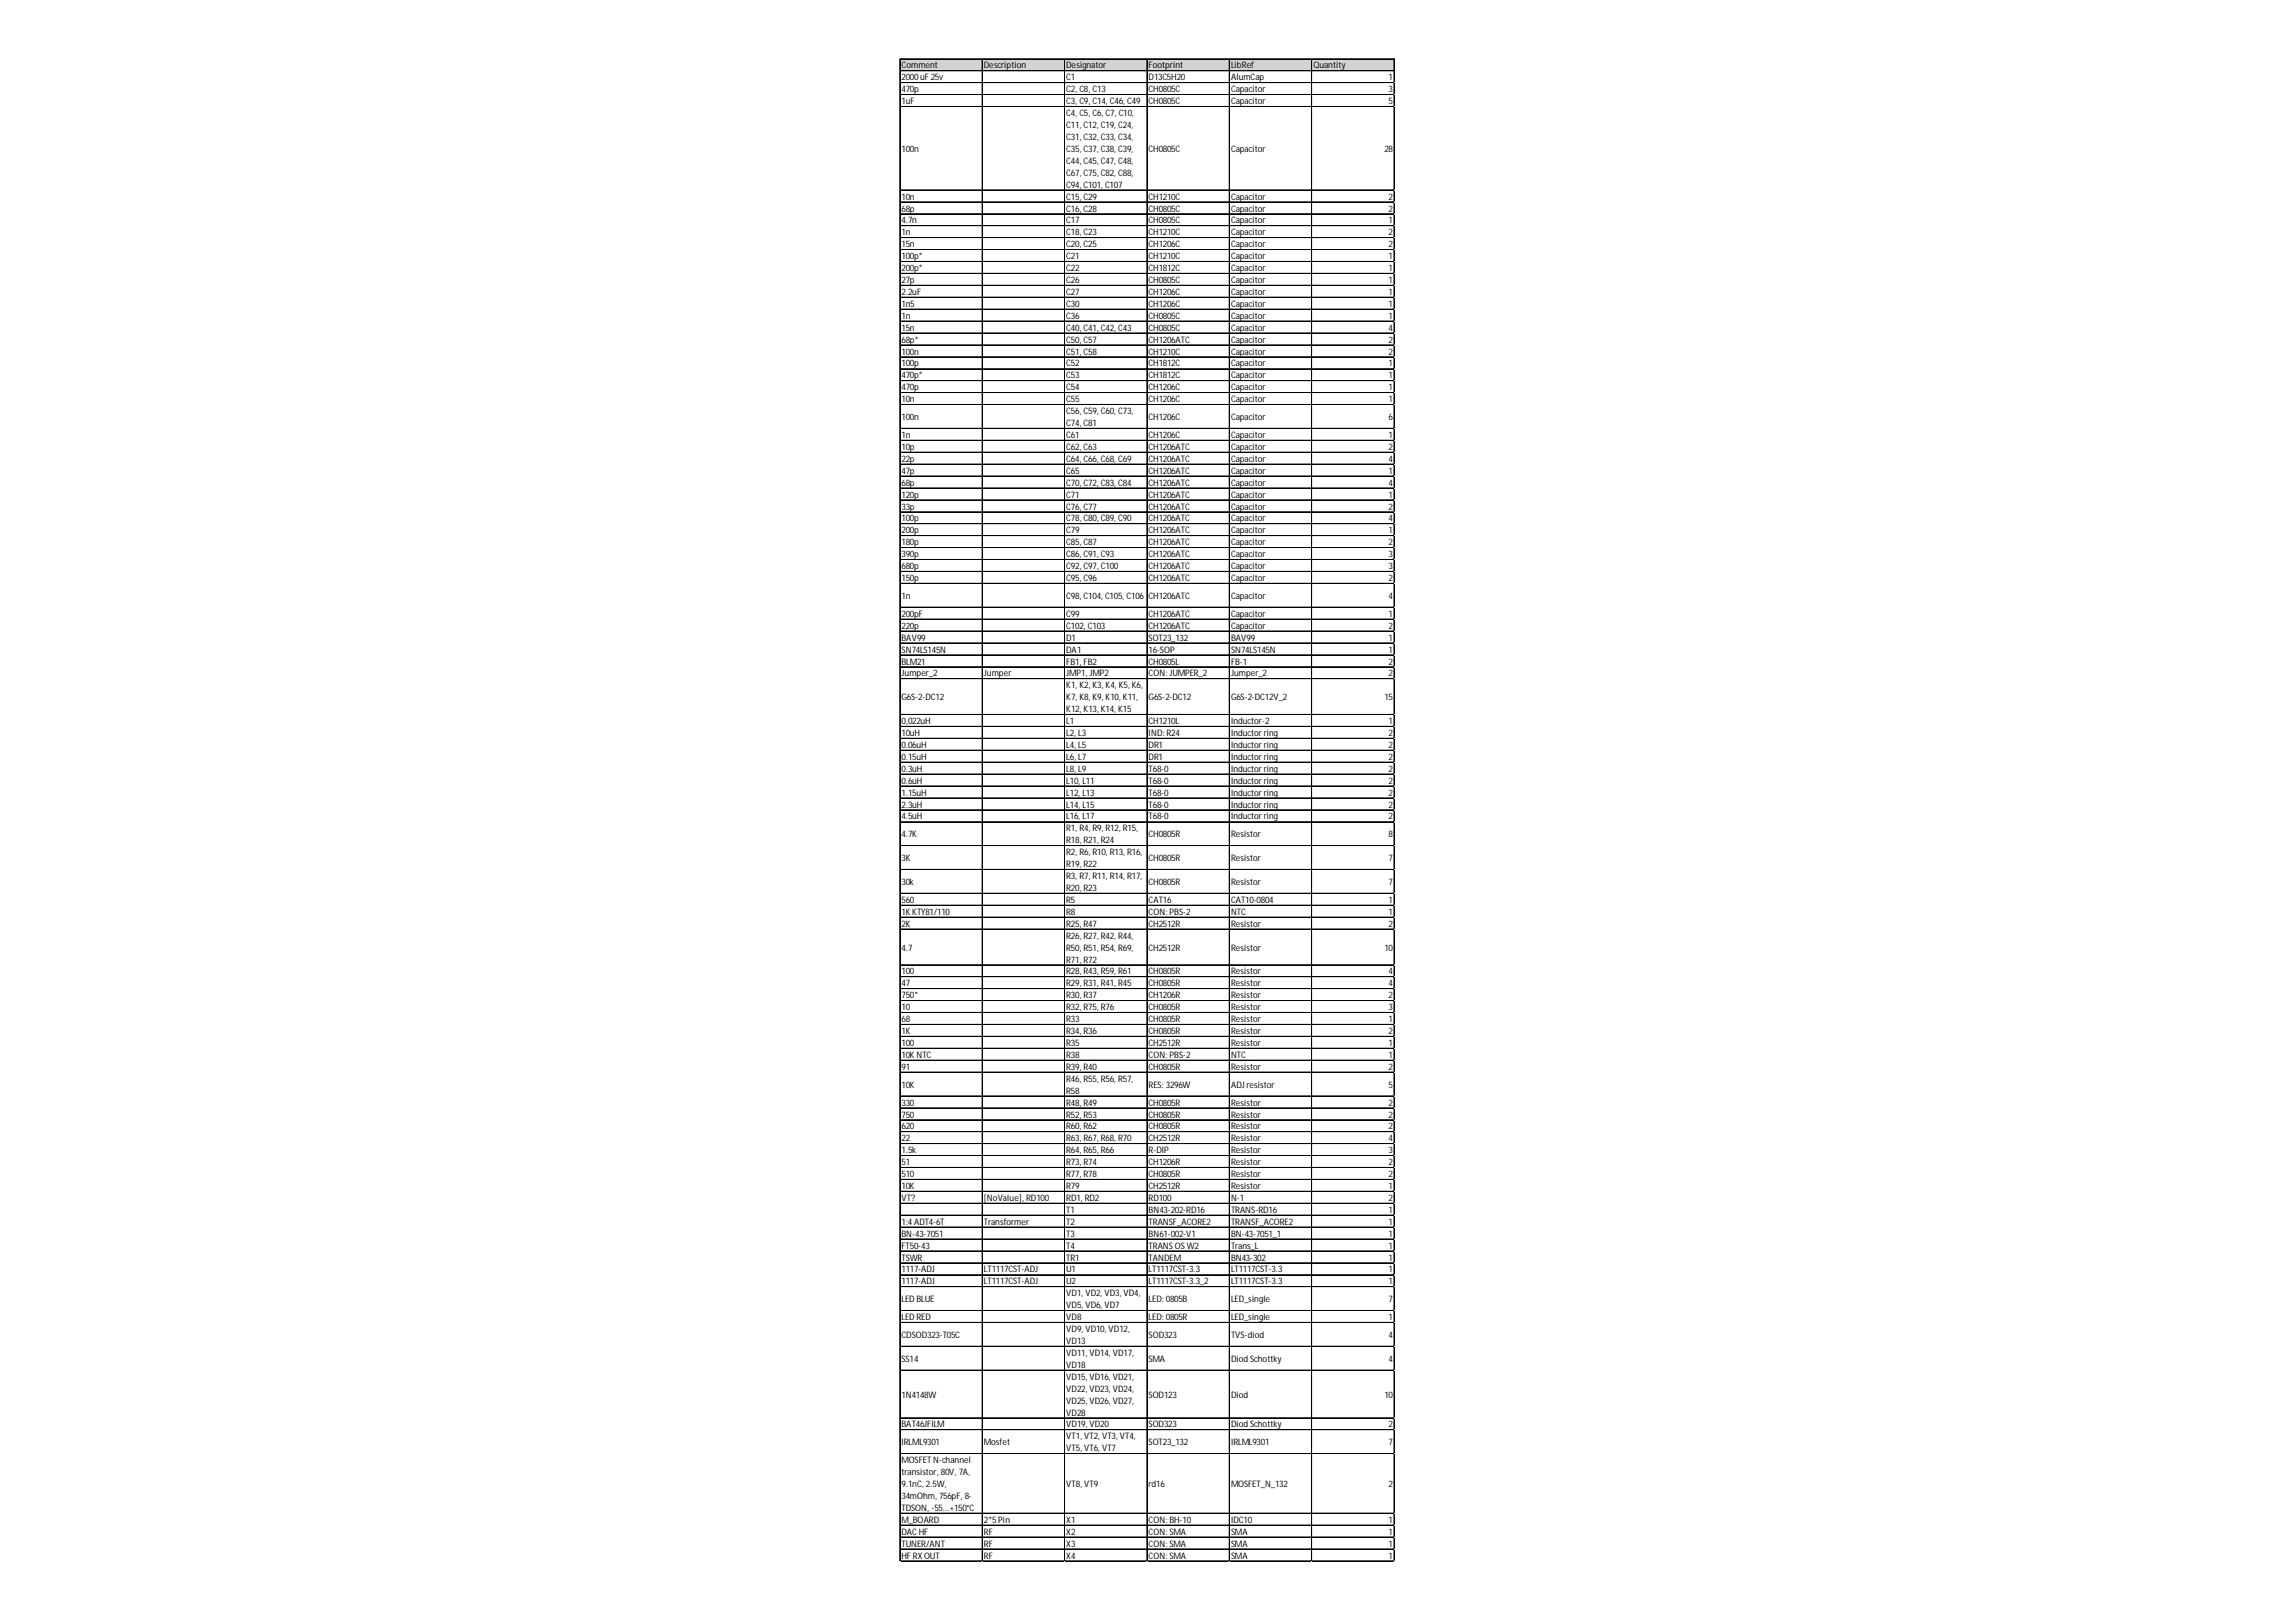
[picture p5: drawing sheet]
<svg xmlns="http://www.w3.org/2000/svg" width="297mm" height="210mm" viewBox="0 0 297 210" stroke-linecap="round" stroke-linejoin="round" font-family="sans-serif">
<defs><g id="words">
<g font-size="1.2">
<text x="116.6" y="8.9">Comment</text>
<text x="116.6" y="10.4">2000uF 25v</text>
<text x="116.6" y="11.9">470p</text>
<text x="127.3" y="8.9">Description</text>
<text x="137.9" y="8.9">Designator</text>
<text x="137.9" y="10.4">C1</text>
<text x="137.9" y="11.9">C2, C8, C13</text>
<text x="148.6" y="8.9">Footprint</text>
<text x="148.6" y="10.4">D13C5H20</text>
<text x="148.6" y="11.9">CH0805C</text>
<text x="159.3" y="8.9">LibRef</text>
<text x="159.3" y="10.4">AlumCap</text>
<text x="159.3" y="11.9">Capacitor</text>
<text x="169.9" y="8.9">Quantity</text>
<text x="179.6" y="10.4">1</text>
<text x="179.6" y="11.9">3</text>
<text x="116.6" y="13.5">1uF</text>
<text x="137.9" y="13.5">C3, C9, C14, C46, C49</text>
<text x="137.9" y="15">C4, C5, C6, C7, C10,</text>
<text x="137.9" y="16.6">C11, C12, C19, C24,</text>
<text x="148.6" y="13.5">CH0805C</text>
<text x="159.3" y="13.5">Capacitor</text>
<text x="179.6" y="13.5">5</text>
<text x="116.6" y="19.7">100n</text>
<text x="137.9" y="18.1">C31, C32, C33, C34,</text>
<text x="137.9" y="19.7">C35, C37, C38, C39,</text>
<text x="137.9" y="21.2">C44, C45, C47, C48,</text>
<text x="137.9" y="22.7">C67, C75, C82, C88,</text>
<text x="148.6" y="19.7">CH0805C</text>
<text x="159.3" y="19.7">Capacitor</text>
<text x="179.1" y="19.7">28</text>
<text x="116.6" y="25.8">10n</text>
<text x="116.6" y="27.4">68p</text>
<text x="116.6" y="28.9">4.7n</text>
<text x="137.9" y="24.3">C94, C101, C107</text>
<text x="137.9" y="25.8">C15, C29</text>
<text x="137.9" y="27.4">C16, C28</text>
<text x="137.9" y="28.9">C17</text>
<text x="148.6" y="25.8">CH1210C</text>
<text x="148.6" y="27.4">CH0805C</text>
<text x="148.6" y="28.9">CH0805C</text>
<text x="159.3" y="25.8">Capacitor</text>
<text x="159.3" y="27.4">Capacitor</text>
<text x="159.3" y="28.9">Capacitor</text>
<text x="179.6" y="25.8">2</text>
<text x="179.6" y="27.4">2</text>
<text x="179.6" y="28.9">1</text>
<text x="116.6" y="30.5">1n</text>
<text x="116.6" y="32">15n</text>
<text x="116.6" y="33.5">100p*</text>
<text x="116.6" y="35.1">200p*</text>
<text x="137.9" y="30.5">C18, C23</text>
<text x="137.9" y="32">C20, C25</text>
<text x="137.9" y="33.5">C21</text>
<text x="137.9" y="35.1">C22</text>
<text x="148.6" y="30.5">CH1210C</text>
<text x="148.6" y="32">CH1206C</text>
<text x="148.6" y="33.5">CH1210C</text>
<text x="148.6" y="35.1">CH1812C</text>
<text x="159.3" y="30.5">Capacitor</text>
<text x="159.3" y="32">Capacitor</text>
<text x="159.3" y="33.5">Capacitor</text>
<text x="159.3" y="35.1">Capacitor</text>
<text x="179.6" y="30.5">2</text>
<text x="179.6" y="32">2</text>
<text x="179.6" y="33.5">1</text>
<text x="179.6" y="35.1">1</text>
<text x="116.6" y="36.6">27p</text>
<text x="116.6" y="38.2">2.2uF</text>
<text x="116.6" y="39.7">1n5</text>
<text x="116.6" y="41.3">1n</text>
<text x="137.9" y="36.6">C26</text>
<text x="137.9" y="38.2">C27</text>
<text x="137.9" y="39.7">C30</text>
<text x="137.9" y="41.3">C36</text>
<text x="148.6" y="36.6">CH0805C</text>
<text x="148.6" y="38.2">CH1206C</text>
<text x="148.6" y="39.7">CH1206C</text>
<text x="148.6" y="41.3">CH0805C</text>
<text x="159.3" y="36.6">Capacitor</text>
<text x="159.3" y="38.2">Capacitor</text>
<text x="159.3" y="39.7">Capacitor</text>
<text x="159.3" y="41.3">Capacitor</text>
<text x="179.6" y="36.6">1</text>
<text x="179.6" y="38.2">1</text>
<text x="179.6" y="39.7">1</text>
<text x="179.6" y="41.3">1</text>
<text x="116.6" y="42.8">15n</text>
<text x="116.6" y="44.3">68p*</text>
<text x="116.6" y="45.9">100n</text>
<text x="116.6" y="47.4">100p</text>
<text x="137.9" y="42.8">C40, C41, C42, C43</text>
<text x="137.9" y="44.3">C50, C57</text>
<text x="137.9" y="45.9">C51, C58</text>
<text x="137.9" y="47.4">C52</text>
<text x="148.6" y="42.8">CH0805C</text>
<text x="148.6" y="44.3">CH1206ATC</text>
<text x="148.6" y="45.9">CH1210C</text>
<text x="148.6" y="47.4">CH1812C</text>
<text x="159.3" y="42.8">Capacitor</text>
<text x="159.3" y="44.3">Capacitor</text>
<text x="159.3" y="45.9">Capacitor</text>
<text x="159.3" y="47.4">Capacitor</text>
<text x="179.6" y="42.8">4</text>
<text x="179.6" y="44.3">2</text>
<text x="179.6" y="45.9">2</text>
<text x="179.6" y="47.4">1</text>
<text x="116.6" y="49">470p*</text>
<text x="116.6" y="50.5">470p</text>
<text x="116.6" y="52.1">10n</text>
<text x="137.9" y="49">C53</text>
<text x="137.9" y="50.5">C54</text>
<text x="137.9" y="52.1">C55</text>
<text x="137.9" y="53.6">C56, C59, C60, C73,</text>
<text x="148.6" y="49">CH1812C</text>
<text x="148.6" y="50.5">CH1206C</text>
<text x="148.6" y="52.1">CH1206C</text>
<text x="159.3" y="49">Capacitor</text>
<text x="159.3" y="50.5">Capacitor</text>
<text x="159.3" y="52.1">Capacitor</text>
<text x="179.6" y="49">1</text>
<text x="179.6" y="50.5">1</text>
<text x="179.6" y="52.1">1</text>
<text x="116.6" y="54.4">100n</text>
<text x="116.6" y="56.7">1n</text>
<text x="116.6" y="58.2">10p</text>
<text x="116.6" y="59.8">22p</text>
<text x="137.9" y="55.1">C74, C81</text>
<text x="137.9" y="56.7">C61</text>
<text x="137.9" y="58.2">C62, C63</text>
<text x="137.9" y="59.8">C64, C66, C68, C69</text>
<text x="148.6" y="54.4">CH1206C</text>
<text x="148.6" y="56.7">CH1206C</text>
<text x="148.6" y="58.2">CH1206ATC</text>
<text x="148.6" y="59.8">CH1206ATC</text>
<text x="159.3" y="54.4">Capacitor</text>
<text x="159.3" y="56.7">Capacitor</text>
<text x="159.3" y="58.2">Capacitor</text>
<text x="159.3" y="59.8">Capacitor</text>
<text x="179.6" y="54.4">6</text>
<text x="179.6" y="56.7">1</text>
<text x="179.6" y="58.2">2</text>
<text x="179.6" y="59.8">4</text>
<text x="116.6" y="61.3">47p</text>
<text x="116.6" y="62.9">68p</text>
<text x="116.6" y="64.4">120p</text>
<text x="116.6" y="65.9">33p</text>
<text x="137.9" y="61.3">C65</text>
<text x="137.9" y="62.9">C70, C72, C83, C84</text>
<text x="137.9" y="64.4">C71</text>
<text x="137.9" y="65.9">C76, C77</text>
<text x="148.6" y="61.3">CH1206ATC</text>
<text x="148.6" y="62.9">CH1206ATC</text>
<text x="148.6" y="64.4">CH1206ATC</text>
<text x="148.6" y="65.9">CH1206ATC</text>
<text x="159.3" y="61.3">Capacitor</text>
<text x="159.3" y="62.9">Capacitor</text>
<text x="159.3" y="64.4">Capacitor</text>
<text x="159.3" y="65.9">Capacitor</text>
<text x="179.6" y="61.3">1</text>
<text x="179.6" y="62.9">4</text>
<text x="179.6" y="64.4">1</text>
<text x="179.6" y="65.9">2</text>
<text x="116.6" y="67.5">100p</text>
<text x="116.6" y="69">200p</text>
<text x="116.6" y="70.6">180p</text>
<text x="137.9" y="67.5">C78, C80, C89, C90</text>
<text x="137.9" y="69">C79</text>
<text x="137.9" y="70.6">C85, C87</text>
<text x="148.6" y="67.5">CH1206ATC</text>
<text x="148.6" y="69">CH1206ATC</text>
<text x="148.6" y="70.6">CH1206ATC</text>
<text x="159.3" y="67.5">Capacitor</text>
<text x="159.3" y="69">Capacitor</text>
<text x="159.3" y="70.6">Capacitor</text>
<text x="179.6" y="67.5">4</text>
<text x="179.6" y="69">1</text>
<text x="179.6" y="70.6">2</text>
<text x="116.6" y="72.1">390p</text>
<text x="116.6" y="73.7">680p</text>
<text x="116.6" y="75.2">150p</text>
<text x="116.6" y="77.5">1n</text>
<text x="137.9" y="72.1">C86, C91, C93</text>
<text x="137.9" y="73.7">C92, C97, C100</text>
<text x="137.9" y="75.2">C95, C96</text>
<text x="137.9" y="77.5">C98, C104, C105, C106</text>
<text x="148.6" y="72.1">CH1206ATC</text>
<text x="148.6" y="73.7">CH1206ATC</text>
<text x="148.6" y="75.2">CH1206ATC</text>
<text x="148.6" y="77.5">CH1206ATC</text>
<text x="159.3" y="72.1">Capacitor</text>
<text x="159.3" y="73.7">Capacitor</text>
<text x="159.3" y="75.2">Capacitor</text>
<text x="159.3" y="77.5">Capacitor</text>
<text x="179.6" y="72.1">3</text>
<text x="179.6" y="73.7">3</text>
<text x="179.6" y="75.2">2</text>
<text x="179.6" y="77.5">4</text>
<text x="116.6" y="79.8">200pF</text>
<text x="116.6" y="81.4">220p</text>
<text x="116.6" y="82.9">BAV99</text>
<text x="137.9" y="79.8">C99</text>
<text x="137.9" y="81.4">C102, C103</text>
<text x="137.9" y="82.9">D1</text>
<text x="148.6" y="79.8">CH1206ATC</text>
<text x="148.6" y="81.4">CH1206ATC</text>
<text x="148.6" y="82.9">SOT23_132</text>
<text x="159.3" y="79.8">Capacitor</text>
<text x="159.3" y="81.4">Capacitor</text>
<text x="159.3" y="82.9">BAV99</text>
<text x="179.6" y="79.8">1</text>
<text x="179.6" y="81.4">2</text>
<text x="179.6" y="82.9">1</text>
<text x="116.6" y="84.5">SN74LS145N</text>
<text x="116.6" y="86">BLM21</text>
<text x="116.6" y="87.5">Jumper_2</text>
<text x="127.3" y="87.5">Jumper</text>
<text x="137.9" y="84.5">DA1</text>
<text x="137.9" y="86">FB1, FB2</text>
<text x="137.9" y="87.5">JMP1, JMP2</text>
<text x="137.9" y="89.1">K1, K2, K3, K4, K5, K6,</text>
<text x="148.6" y="84.5">16-SOP</text>
<text x="148.6" y="86">CH0805L</text>
<text x="148.6" y="87.5">CON: JUMPER_2</text>
<text x="159.3" y="84.5">SN74LS145N</text>
<text x="159.3" y="86">FB-1</text>
<text x="159.3" y="87.5">Jumper_2</text>
<text x="179.6" y="84.5">1</text>
<text x="179.6" y="86">2</text>
<text x="179.6" y="87.5">2</text>
<text x="116.6" y="90.6">G6S-2-DC12</text>
<text x="116.6" y="93.7">0,022uH</text>
<text x="116.6" y="95.3">10uH</text>
<text x="137.9" y="90.6">K7, K8, K9, K10, K11,</text>
<text x="137.9" y="92.2">K12, K13, K14, K15</text>
<text x="137.9" y="93.7">L1</text>
<text x="137.9" y="95.3">L2, L3</text>
<text x="148.6" y="90.6">G6S-2-DC12</text>
<text x="148.6" y="93.7">CH1210L</text>
<text x="148.6" y="95.3">IND: R24</text>
<text x="159.3" y="90.6">G6S-2-DC12V_2</text>
<text x="159.3" y="93.7">Inductor-2</text>
<text x="159.3" y="95.3">Inductor ring</text>
<text x="179.1" y="90.6">15</text>
<text x="179.6" y="93.7">1</text>
<text x="179.6" y="95.3">2</text>
<text x="116.6" y="96.8">0.06uH</text>
<text x="116.6" y="98.3">0.15uH</text>
<text x="116.6" y="99.9">0.3uH</text>
<text x="116.6" y="101.4">0.6uH</text>
<text x="137.9" y="96.8">L4, L5</text>
<text x="137.9" y="98.3">L6, L7</text>
<text x="137.9" y="99.9">L8, L9</text>
<text x="137.9" y="101.4">L10, L11</text>
<text x="148.6" y="96.8">DR1</text>
<text x="148.6" y="98.3">DR1</text>
<text x="148.6" y="99.9">T68-0</text>
<text x="148.6" y="101.4">T68-0</text>
<text x="159.3" y="96.8">Inductor ring</text>
<text x="159.3" y="98.3">Inductor ring</text>
<text x="159.3" y="99.9">Inductor ring</text>
<text x="159.3" y="101.4">Inductor ring</text>
<text x="179.6" y="96.8">2</text>
<text x="179.6" y="98.3">2</text>
<text x="179.6" y="99.9">2</text>
<text x="179.6" y="101.4">2</text>
<text x="116.6" y="103">1.15uH</text>
<text x="116.6" y="104.5">2.3uH</text>
<text x="116.6" y="106">4.5uH</text>
<text x="137.9" y="103">L12, L13</text>
<text x="137.9" y="104.5">L14, L15</text>
<text x="137.9" y="106">L16, L17</text>
<text x="137.9" y="107.6">R1, R4, R9, R12, R15,</text>
<text x="148.6" y="103">T68-0</text>
<text x="148.6" y="104.5">T68-0</text>
<text x="148.6" y="106">T68-0</text>
<text x="159.3" y="103">Inductor ring</text>
<text x="159.3" y="104.5">Inductor ring</text>
<text x="159.3" y="106">Inductor ring</text>
<text x="179.6" y="103">2</text>
<text x="179.6" y="104.5">2</text>
<text x="179.6" y="106">2</text>
<text x="116.6" y="108.4">4.7K</text>
<text x="116.6" y="111.4">3K</text>
<text x="137.9" y="109.1">R18, R21, R24</text>
<text x="137.9" y="110.7">R2, R6, R10, R13, R16,</text>
<text x="137.9" y="112.2">R19, R22</text>
<text x="137.9" y="113.8">R3, R7, R11, R14, R17,</text>
<text x="148.6" y="108.4">CH0805R</text>
<text x="148.6" y="111.4">CH0805R</text>
<text x="159.3" y="108.4">Resistor</text>
<text x="159.3" y="111.4">Resistor</text>
<text x="179.6" y="108.4">8</text>
<text x="179.6" y="111.4">7</text>
<text x="116.6" y="114.5">30k</text>
<text x="116.6" y="116.8">560</text>
<text x="116.6" y="118.4">1K KTY81/110</text>
<text x="116.6" y="119.9">2K</text>
<text x="137.9" y="115.3">R20, R23</text>
<text x="137.9" y="116.8">R5</text>
<text x="137.9" y="118.4">R8</text>
<text x="137.9" y="119.9">R25, R47</text>
<text x="148.6" y="114.5">CH0805R</text>
<text x="148.6" y="116.8">CAT16</text>
<text x="148.6" y="118.4">CON: PBS-2</text>
<text x="148.6" y="119.9">CH2512R</text>
<text x="159.3" y="114.5">Resistor</text>
<text x="159.3" y="116.8">CAT10-0804</text>
<text x="159.3" y="118.4">NTC</text>
<text x="159.3" y="119.9">Resistor</text>
<text x="179.6" y="114.5">7</text>
<text x="179.6" y="116.8">1</text>
<text x="179.6" y="118.4">1</text>
<text x="179.6" y="119.9">2</text>
<text x="116.6" y="123">4.7</text>
<text x="137.9" y="121.5">R26, R27, R42, R44,</text>
<text x="137.9" y="123">R50, R51, R54, R69,</text>
<text x="137.9" y="124.6">R71, R72</text>
<text x="148.6" y="123">CH2512R</text>
<text x="159.3" y="123">Resistor</text>
<text x="179.1" y="123">10</text>
<text x="116.6" y="126.1">100</text>
<text x="116.6" y="127.6">47</text>
<text x="116.6" y="129.2">750*</text>
<text x="116.6" y="130.7">10</text>
<text x="137.9" y="126.1">R28, R43, R59, R61</text>
<text x="137.9" y="127.6">R29, R31, R41, R45</text>
<text x="137.9" y="129.2">R30, R37</text>
<text x="137.9" y="130.7">R32, R75, R76</text>
<text x="148.6" y="126.1">CH0805R</text>
<text x="148.6" y="127.6">CH0805R</text>
<text x="148.6" y="129.2">CH1206R</text>
<text x="148.6" y="130.7">CH0805R</text>
<text x="159.3" y="126.1">Resistor</text>
<text x="159.3" y="127.6">Resistor</text>
<text x="159.3" y="129.2">Resistor</text>
<text x="159.3" y="130.7">Resistor</text>
<text x="179.6" y="126.1">4</text>
<text x="179.6" y="127.6">4</text>
<text x="179.6" y="129.2">2</text>
<text x="179.6" y="130.7">3</text>
<text x="116.6" y="132.3">68</text>
<text x="116.6" y="133.8">1K</text>
<text x="116.6" y="135.4">100</text>
<text x="116.6" y="136.9">10K NTC</text>
<text x="137.9" y="132.3">R33</text>
<text x="137.9" y="133.8">R34, R36</text>
<text x="137.9" y="135.4">R35</text>
<text x="137.9" y="136.9">R38</text>
<text x="148.6" y="132.3">CH0805R</text>
<text x="148.6" y="133.8">CH0805R</text>
<text x="148.6" y="135.4">CH2512R</text>
<text x="148.6" y="136.9">CON: PBS-2</text>
<text x="159.3" y="132.3">Resistor</text>
<text x="159.3" y="133.8">Resistor</text>
<text x="159.3" y="135.4">Resistor</text>
<text x="159.3" y="136.9">NTC</text>
<text x="179.6" y="132.3">1</text>
<text x="179.6" y="133.8">2</text>
<text x="179.6" y="135.4">1</text>
<text x="179.6" y="136.9">1</text>
<text x="116.6" y="138.4">91</text>
<text x="116.6" y="140.8">10K</text>
<text x="116.6" y="143.1">330</text>
<text x="137.9" y="138.4">R39, R40</text>
<text x="137.9" y="140">R46, R55, R56, R57,</text>
<text x="137.9" y="141.5">R58</text>
<text x="137.9" y="143.1">R48, R49</text>
<text x="148.6" y="138.4">CH0805R</text>
<text x="148.6" y="140.8">RES: 3296W</text>
<text x="148.6" y="143.1">CH0805R</text>
<text x="159.3" y="138.4">Resistor</text>
<text x="159.3" y="140.8">ADJ resistor</text>
<text x="159.3" y="143.1">Resistor</text>
<text x="179.6" y="138.4">2</text>
<text x="179.6" y="140.8">5</text>
<text x="179.6" y="143.1">2</text>
<text x="116.6" y="144.6">750</text>
<text x="116.6" y="146.2">620</text>
<text x="116.6" y="147.7">22</text>
<text x="116.6" y="149.2">1.5k</text>
<text x="137.9" y="144.6">R52, R53</text>
<text x="137.9" y="146.2">R60, R62</text>
<text x="137.9" y="147.7">R63, R67, R68, R70</text>
<text x="137.9" y="149.2">R64, R65, R66</text>
<text x="148.6" y="144.6">CH0805R</text>
<text x="148.6" y="146.2">CH0805R</text>
<text x="148.6" y="147.7">CH2512R</text>
<text x="148.6" y="149.2">R-DIP</text>
<text x="159.3" y="144.6">Resistor</text>
<text x="159.3" y="146.2">Resistor</text>
<text x="159.3" y="147.7">Resistor</text>
<text x="159.3" y="149.2">Resistor</text>
<text x="179.6" y="144.6">2</text>
<text x="179.6" y="146.2">2</text>
<text x="179.6" y="147.7">4</text>
<text x="179.6" y="149.2">3</text>
<text x="116.6" y="150.8">51</text>
<text x="116.6" y="152.3">510</text>
<text x="116.6" y="153.9">10K</text>
<text x="116.6" y="155.4">VT?</text>
<text x="127.3" y="155.4">[NoValue], RD100</text>
<text x="137.9" y="150.8">R73, R74</text>
<text x="137.9" y="152.3">R77, R78</text>
<text x="137.9" y="153.9">R79</text>
<text x="137.9" y="155.4">RD1, RD2</text>
<text x="148.6" y="150.8">CH1206R</text>
<text x="148.6" y="152.3">CH0805R</text>
<text x="148.6" y="153.9">CH2512R</text>
<text x="148.6" y="155.4">RD100</text>
<text x="159.3" y="150.8">Resistor</text>
<text x="159.3" y="152.3">Resistor</text>
<text x="159.3" y="153.9">Resistor</text>
<text x="159.3" y="155.4">N-1</text>
<text x="179.6" y="150.8">2</text>
<text x="179.6" y="152.3">2</text>
<text x="179.6" y="153.9">1</text>
<text x="179.6" y="155.4">2</text>
<text x="116.6" y="158.5">1:4ADT4-6T</text>
<text x="116.6" y="160">BN-43-7051</text>
<text x="116.6" y="161.6">FT50-43</text>
<text x="127.3" y="158.5">Transformer</text>
<text x="137.9" y="157">T1</text>
<text x="137.9" y="158.5">T2</text>
<text x="137.9" y="160">T3</text>
<text x="137.9" y="161.6">T4</text>
<text x="148.6" y="157">BN43-202-RD16</text>
<text x="148.6" y="158.5">TRANSF_ACORE2</text>
<text x="148.6" y="160">BN61-002-V1</text>
<text x="148.6" y="161.6">TRANS OS W2</text>
<text x="159.3" y="157">TRANS-RD16</text>
<text x="159.3" y="158.5">TRANSF_ACORE2</text>
<text x="159.3" y="160">BN-43-7051_1</text>
<text x="159.3" y="161.6">Trans_L</text>
<text x="179.6" y="157">1</text>
<text x="179.6" y="158.5">1</text>
<text x="179.6" y="160">1</text>
<text x="179.6" y="161.6">1</text>
<text x="116.6" y="163.1">TSWR</text>
<text x="116.6" y="164.7">1117-ADJ</text>
<text x="116.6" y="166.2">1117-ADJ</text>
<text x="127.3" y="164.7">LT1117CST-ADJ</text>
<text x="127.3" y="166.2">LT1117CST-ADJ</text>
<text x="137.9" y="163.1">TR1</text>
<text x="137.9" y="164.7">U1</text>
<text x="137.9" y="166.2">U2</text>
<text x="137.9" y="167.8">VD1, VD2, VD3, VD4,</text>
<text x="148.6" y="163.1">TANDEM</text>
<text x="148.6" y="164.7">LT1117CST-3.3</text>
<text x="148.6" y="166.2">LT1117CST-3.3_2</text>
<text x="159.3" y="163.1">BN43-302</text>
<text x="159.3" y="164.7">LT1117CST-3.3</text>
<text x="159.3" y="166.2">LT1117CST-3.3</text>
<text x="179.6" y="163.1">1</text>
<text x="179.6" y="164.7">1</text>
<text x="179.6" y="166.2">1</text>
<text x="116.6" y="168.5">LED BLUE</text>
<text x="116.6" y="170.8">LED RED</text>
<text x="116.6" y="173.2">CDSOD323-T05C</text>
<text x="137.9" y="169.3">VD5, VD6, VD7</text>
<text x="137.9" y="170.8">VD8</text>
<text x="137.9" y="172.4">VD9, VD10, VD12,</text>
<text x="137.9" y="173.9">VD13</text>
<text x="148.6" y="168.5">LED: 0805B</text>
<text x="148.6" y="170.8">LED: 0805R</text>
<text x="148.6" y="173.2">SOD323</text>
<text x="159.3" y="168.5">LED_single</text>
<text x="159.3" y="170.8">LED_single</text>
<text x="159.3" y="173.2">TVS-diod</text>
<text x="179.6" y="168.5">7</text>
<text x="179.6" y="170.8">1</text>
<text x="179.6" y="173.2">4</text>
<text x="116.6" y="176.2">SS14</text>
<text x="137.9" y="175.5">VD11, VD14, VD17,</text>
<text x="137.9" y="177">VD18</text>
<text x="137.9" y="178.6">VD15, VD16, VD21,</text>
<text x="148.6" y="176.2">SMA</text>
<text x="159.3" y="176.2">Diod Schottky</text>
<text x="179.6" y="176.2">4</text>
<text x="116.6" y="180.9">1N4148W</text>
<text x="116.6" y="184.7">BAT46JFILM</text>
<text x="137.9" y="180.1">VD22, VD23, VD24,</text>
<text x="137.9" y="181.6">VD25, VD26, VD27,</text>
<text x="137.9" y="183.2">VD28</text>
<text x="137.9" y="184.7">VD19, VD20</text>
<text x="148.6" y="180.9">SOD123</text>
<text x="148.6" y="184.7">SOD323</text>
<text x="159.3" y="180.9">Diod</text>
<text x="159.3" y="184.7">Diod Schottky</text>
<text x="179.1" y="180.9">10</text>
<text x="179.6" y="184.7">2</text>
<text x="116.6" y="187">IRLML9301</text>
<text x="116.6" y="189.4">MOSFET N-channel</text>
<text x="116.6" y="190.9">transistor, 80V, 7A,</text>
<text x="127.3" y="187">Mosfet</text>
<text x="137.9" y="186.3">VT1, VT2, VT3, VT4,</text>
<text x="137.9" y="187.8">VT5, VT6, VT7</text>
<text x="148.6" y="187">SOT23_132</text>
<text x="159.3" y="187">IRLML9301</text>
<text x="179.6" y="187">7</text>
<text x="116.6" y="192.4">9.1nC, 2.5W,</text>
<text x="116.6" y="194">34mOhm, 756pF, 8-</text>
<text x="116.6" y="195.5">TDSON, -55...+150°C</text>
<text x="116.6" y="197.1">M_BOARD</text>
<text x="127.3" y="197.1">2*5Pin</text>
<text x="137.9" y="192.4">VT8, VT9</text>
<text x="137.9" y="197.1">X1</text>
<text x="148.6" y="192.4">rd16</text>
<text x="148.6" y="197.1">CON: BH-10</text>
<text x="159.3" y="192.4">MOSFET_N_132</text>
<text x="159.3" y="197.1">IDC10</text>
<text x="179.6" y="192.4">2</text>
<text x="179.6" y="197.1">1</text>
<text x="116.6" y="198.6">DAC HF</text>
<text x="116.6" y="200.2">TUNER/ANT</text>
<text x="116.6" y="201.7">HF RX OUT</text>
<text x="127.3" y="198.6">RF</text>
<text x="127.3" y="200.2">RF</text>
<text x="127.3" y="201.7">RF</text>
<text x="137.9" y="198.6">X2</text>
<text x="137.9" y="200.2">X3</text>
<text x="137.9" y="201.7">X4</text>
<text x="148.6" y="198.6">CON: SMA</text>
<text x="148.6" y="200.2">CON: SMA</text>
<text x="148.6" y="201.7">CON: SMA</text>
<text x="159.3" y="198.6">SMA</text>
<text x="159.3" y="200.2">SMA</text>
<text x="159.3" y="201.7">SMA</text>
<text x="179.6" y="198.6">1</text>
<text x="179.6" y="200.2">1</text>
<text x="179.6" y="201.7">1</text>
</g>
</g></defs>
<path d="M116.4 7.6h64.1v1.6h-64.1z" fill="#d3d3d3"/>
<g fill="none" stroke="#000" stroke-width=".13">
<path d="M116.4 7.6v194.5M116.5 7.6h63.9M116.5 9.1h63.9M116.5 9.2h63.9M116.5 10.7h63.9M116.5 12.2h63.9M116.5 12.3h63.9M116.5 13.8h63.9M127.1 7.7v194.4M137.7 7.7v194.4M137.8 7.7v194.4M148.4 7.7v194.4"/>
<path d="M159 7.7v194.4M159.1 7.7v194.4M169.7 7.7v194.4M180.3 7.7v194.4M180.4 7.7v194.4M116.5 24.6h63.9M116.5 26.1h63.9M116.5 26.2h63.9M116.5 27.7h63.9M116.5 29.2h63.9M116.5 30.7h63.9M116.5 30.8h63.9"/>
<path d="M116.5 32.3h63.9M116.5 33.8h63.9M116.5 33.9h63.9M116.5 35.4h63.9M116.5 36.9h63.9M116.5 37h63.9M116.5 38.5h63.9M116.5 40h63.9M116.5 41.5h63.9M116.5 41.6h63.9M116.5 43.1h63.9M116.5 44.6h63.9"/>
<path d="M116.5 44.7h63.9M116.5 46.2h63.9M116.5 47.7h63.9M116.5 47.8h63.9M116.5 49.3h63.9M116.5 50.8h63.9M116.5 52.3h63.9M116.5 52.4h63.9M116.5 55.4h63.9M116.5 55.5h63.9M116.5 57h63.9M116.5 58.5h63.9"/>
<path d="M116.5 58.6h63.9M116.5 60.1h63.9M116.5 61.6h63.9M116.5 63.1h63.9M116.5 63.2h63.9M116.5 64.7h63.9M116.5 66.2h63.9M116.5 66.3h63.9M116.5 67.8h63.9M116.5 69.3h63.9M116.5 69.4h63.9M116.5 70.9h63.9"/>
<path d="M116.5 72.4h63.9M116.5 73.9h63.9M116.5 74h63.9M116.5 75.5h63.9M116.5 78.6h63.9M116.5 80.1h63.9M116.5 81.7h63.9M116.5 83.2h63.9M116.5 84.7h63.9M116.5 84.8h63.9M116.5 86.3h63.9M116.5 87.8h63.9"/>
<path d="M116.5 87.9h63.9M116.5 92.5h63.9M116.5 94h63.9M116.5 95.5h63.9M116.5 95.6h63.9M116.5 97.1h63.9M116.5 98.6h63.9M116.5 98.7h63.9M116.5 100.2h63.9M116.5 101.7h63.9M116.5 103.3h63.9M116.5 104.8h63.9"/>
<path d="M116.5 106.3h63.9M116.5 106.4h63.9M116.5 109.4h63.9M116.5 109.5h63.9M116.5 112.5h63.9M116.5 115.6h63.9M116.5 117.1h63.9M116.5 117.2h63.9M116.5 118.7h63.9M116.5 120.2h63.9M116.5 120.3h63.9M116.5 124.8h63.9"/>
<path d="M116.5 124.9h63.9M116.5 126.4h63.9M116.5 127.9h63.9M116.5 128h63.9M116.5 129.5h63.9M116.5 131h63.9M116.5 131.1h63.9M116.5 132.6h63.9M116.5 134.1h63.9M116.5 135.6h63.9M116.5 135.7h63.9M116.5 137.2h63.9"/>
<path d="M116.5 138.7h63.9M116.5 138.8h63.9M116.5 141.8h63.9M116.5 141.9h63.9M116.5 143.4h63.9M116.5 144.9h63.9M116.5 146.4h63.9M116.5 146.5h63.9M116.5 148h63.9M116.5 149.5h63.9M116.5 149.6h63.9M116.5 151.1h63.9"/>
<path d="M116.5 152.6h63.9M116.5 152.7h63.9M116.5 154.2h63.9M116.5 155.7h63.9M116.5 157.2h63.9M116.5 157.3h63.9M116.5 158.8h63.9M116.5 160.3h63.9M116.5 160.4h63.9M116.5 161.9h63.9M116.5 163.4h63.9M116.5 163.5h63.9"/>
<path d="M116.5 165h63.9M116.5 166.5h63.9M116.5 169.6h63.9M116.5 171.1h63.9M116.5 171.2h63.9M116.5 174.2h63.9M116.5 174.3h63.9M116.5 177.3h63.9M116.5 183.5h63.9M116.5 185h63.9M116.5 185.1h63.9M116.5 188.1h63.9"/>
<path d="M116.5 195.8h63.9M116.5 195.9h63.9M116.5 197.4h63.9M116.5 198.9h63.9M116.5 200.4h63.9M116.5 200.5h63.9M116.5 202h63.9"/>
</g>
<path d="M116.4 202.1h.1" fill="none" stroke="#dadcdd" stroke-width=".13"/>
<path d="M116.4 202.1h.1z" fill="#dadcdd"/>
<path d="M127.1 202.1h.1" fill="none" stroke="#dadcdd" stroke-width=".13"/>
<path d="M137.7 202.1h.1" fill="none" stroke="#dadcdd" stroke-width=".13"/>
<path d="M137.7 202.1h.1z" fill="#dadcdd"/>
<path d="M148.4 202.1h.1" fill="none" stroke="#dadcdd" stroke-width=".13"/>
<path d="M148.4 202.1h.1z" fill="#dadcdd"/>
<path d="M159 202.1h.1" fill="none" stroke="#dadcdd" stroke-width=".13"/>
<path d="M159 202.1h.1z" fill="#dadcdd"/>
<path d="M169.7 202.1h.1" fill="none" stroke="#dadcdd" stroke-width=".13"/>
<path d="M169.7 202.1h.1z" fill="#dadcdd"/>
<path d="M180.3 202.1h.1" fill="none" stroke="#dadcdd" stroke-width=".13"/>
<path d="M180.3 202.1h.1z" fill="#dadcdd"/>
<path d="M180.4 10.7h.1" fill="none" stroke="#dadcdd" stroke-width=".13"/>
<path d="M180.4 10.7l.1 .1z" fill="#dadcdd"/>
<path d="M180.4 12.2h.1" fill="none" stroke="#dadcdd" stroke-width=".13"/>
<path d="M180.4 12.2l.1 .1z" fill="#dadcdd"/>
<path d="M180.4 13.8h.1" fill="none" stroke="#dadcdd" stroke-width=".13"/>
<path d="M180.4 13.8l.1 .1z" fill="#dadcdd"/>
<path d="M180.4 24.6h.1" fill="none" stroke="#dadcdd" stroke-width=".13"/>
<path d="M180.4 24.6l.1 .1z" fill="#dadcdd"/>
<path d="M180.4 26.1h.1" fill="none" stroke="#dadcdd" stroke-width=".13"/>
<path d="M180.4 26.1l.1 .1z" fill="#dadcdd"/>
<path d="M180.4 27.7h.1" fill="none" stroke="#dadcdd" stroke-width=".13"/>
<path d="M180.4 27.7h.1z" fill="#dadcdd"/>
<path d="M180.4 29.2h.1" fill="none" stroke="#dadcdd" stroke-width=".13"/>
<path d="M180.4 29.2l.1 .1z" fill="#dadcdd"/>
<path d="M180.4 30.7h.1" fill="none" stroke="#dadcdd" stroke-width=".13"/>
<path d="M180.4 30.7l.1 .1z" fill="#dadcdd"/>
<path d="M180.4 32.3h.1" fill="none" stroke="#dadcdd" stroke-width=".13"/>
<path d="M180.4 32.3l.1 .1z" fill="#dadcdd"/>
<path d="M180.4 33.8h.1" fill="none" stroke="#dadcdd" stroke-width=".13"/>
<path d="M180.4 33.8l.1 .1z" fill="#dadcdd"/>
<path d="M180.4 35.4h.1" fill="none" stroke="#dadcdd" stroke-width=".13"/>
<path d="M180.4 35.4h.1z" fill="#dadcdd"/>
<path d="M180.4 36.9h.1" fill="none" stroke="#dadcdd" stroke-width=".13"/>
<path d="M180.4 36.9l.1 .1z" fill="#dadcdd"/>
<path d="M180.4 38.5h.1" fill="none" stroke="#dadcdd" stroke-width=".13"/>
<path d="M180.4 38.5h.1z" fill="#dadcdd"/>
<path d="M180.4 40h.1" fill="none" stroke="#dadcdd" stroke-width=".13"/>
<path d="M180.4 40l.1 .1z" fill="#dadcdd"/>
<path d="M180.4 41.5h.1" fill="none" stroke="#dadcdd" stroke-width=".13"/>
<path d="M180.4 41.5l.1 .1z" fill="#dadcdd"/>
<path d="M180.4 43.1h.1" fill="none" stroke="#dadcdd" stroke-width=".13"/>
<path d="M180.4 43.1l.1 .1z" fill="#dadcdd"/>
<path d="M180.4 44.6h.1" fill="none" stroke="#dadcdd" stroke-width=".13"/>
<path d="M180.4 44.6l.1 .1z" fill="#dadcdd"/>
<path d="M180.4 46.2h.1" fill="none" stroke="#dadcdd" stroke-width=".13"/>
<path d="M180.4 46.2h.1z" fill="#dadcdd"/>
<path d="M180.4 47.7h.1" fill="none" stroke="#dadcdd" stroke-width=".13"/>
<path d="M180.4 47.7l.1 .1z" fill="#dadcdd"/>
<path d="M180.4 49.3h.1" fill="none" stroke="#dadcdd" stroke-width=".13"/>
<path d="M180.4 49.3h.1z" fill="#dadcdd"/>
<path d="M180.4 50.8h.1" fill="none" stroke="#dadcdd" stroke-width=".13"/>
<path d="M180.4 50.8l.1 .1z" fill="#dadcdd"/>
<path d="M180.4 52.3h.1" fill="none" stroke="#dadcdd" stroke-width=".13"/>
<path d="M180.4 52.3l.1 .1z" fill="#dadcdd"/>
<path d="M180.4 55.4h.1" fill="none" stroke="#dadcdd" stroke-width=".13"/>
<path d="M180.4 55.4l.1 .1z" fill="#dadcdd"/>
<path d="M180.4 57h.1" fill="none" stroke="#dadcdd" stroke-width=".13"/>
<path d="M180.4 57h.1z" fill="#dadcdd"/>
<path d="M180.4 58.5h.1" fill="none" stroke="#dadcdd" stroke-width=".13"/>
<path d="M180.4 58.5l.1 .1z" fill="#dadcdd"/>
<path d="M180.4 60.1h.1" fill="none" stroke="#dadcdd" stroke-width=".13"/>
<path d="M180.4 60.1h.1z" fill="#dadcdd"/>
<path d="M180.4 61.6h.1" fill="none" stroke="#dadcdd" stroke-width=".13"/>
<path d="M180.4 61.6l.1 .1z" fill="#dadcdd"/>
<path d="M180.4 63.1h.1" fill="none" stroke="#dadcdd" stroke-width=".13"/>
<path d="M180.4 63.1l.1 .1z" fill="#dadcdd"/>
<path d="M180.4 64.7h.1" fill="none" stroke="#dadcdd" stroke-width=".13"/>
<path d="M180.4 64.7l.1 .1z" fill="#dadcdd"/>
<path d="M180.4 66.2h.1" fill="none" stroke="#dadcdd" stroke-width=".13"/>
<path d="M180.4 66.2l.1 .1z" fill="#dadcdd"/>
<path d="M180.4 67.8h.1" fill="none" stroke="#dadcdd" stroke-width=".13"/>
<path d="M180.4 67.8h.1z" fill="#dadcdd"/>
<path d="M180.4 69.3h.1" fill="none" stroke="#dadcdd" stroke-width=".13"/>
<path d="M180.4 69.3l.1 .1z" fill="#dadcdd"/>
<path d="M180.4 70.9h.1" fill="none" stroke="#dadcdd" stroke-width=".13"/>
<path d="M180.4 70.9h.1z" fill="#dadcdd"/>
<path d="M180.4 72.4h.1" fill="none" stroke="#dadcdd" stroke-width=".13"/>
<path d="M180.4 72.4l.1 .1z" fill="#dadcdd"/>
<path d="M180.4 73.9h.1" fill="none" stroke="#dadcdd" stroke-width=".13"/>
<path d="M180.4 73.9l.1 .1z" fill="#dadcdd"/>
<path d="M180.4 75.5h.1" fill="none" stroke="#dadcdd" stroke-width=".13"/>
<path d="M180.4 75.5l.1 .1z" fill="#dadcdd"/>
<path d="M180.4 78.6h.1" fill="none" stroke="#dadcdd" stroke-width=".13"/>
<path d="M180.4 78.6h.1z" fill="#dadcdd"/>
<path d="M180.4 80.1h.1" fill="none" stroke="#dadcdd" stroke-width=".13"/>
<path d="M180.4 80.1l.1 .1z" fill="#dadcdd"/>
<path d="M180.4 81.7h.1" fill="none" stroke="#dadcdd" stroke-width=".13"/>
<path d="M180.4 81.7h.1z" fill="#dadcdd"/>
<path d="M180.4 83.2h.1" fill="none" stroke="#dadcdd" stroke-width=".13"/>
<path d="M180.4 83.2l.1 .1z" fill="#dadcdd"/>
<path d="M180.4 84.7h.1" fill="none" stroke="#dadcdd" stroke-width=".13"/>
<path d="M180.4 84.7l.1 .1z" fill="#dadcdd"/>
<path d="M180.4 86.3h.1" fill="none" stroke="#dadcdd" stroke-width=".13"/>
<path d="M180.4 86.3l.1 .1z" fill="#dadcdd"/>
<path d="M180.4 87.8h.1" fill="none" stroke="#dadcdd" stroke-width=".13"/>
<path d="M180.4 87.8l.1 .1z" fill="#dadcdd"/>
<path d="M180.4 92.5h.1" fill="none" stroke="#dadcdd" stroke-width=".13"/>
<path d="M180.4 92.5h.1z" fill="#dadcdd"/>
<path d="M180.4 94h.1" fill="none" stroke="#dadcdd" stroke-width=".13"/>
<path d="M180.4 94l.1 .1z" fill="#dadcdd"/>
<path d="M180.4 95.5h.1" fill="none" stroke="#dadcdd" stroke-width=".13"/>
<path d="M180.4 95.5l.1 .1z" fill="#dadcdd"/>
<path d="M180.4 97.1h.1" fill="none" stroke="#dadcdd" stroke-width=".13"/>
<path d="M180.4 97.1l.1 .1z" fill="#dadcdd"/>
<path d="M180.4 98.6h.1" fill="none" stroke="#dadcdd" stroke-width=".13"/>
<path d="M180.4 98.6l.1 .1z" fill="#dadcdd"/>
<path d="M180.4 100.2h.1" fill="none" stroke="#dadcdd" stroke-width=".13"/>
<path d="M180.4 100.2h.1z" fill="#dadcdd"/>
<path d="M180.4 101.7h.1" fill="none" stroke="#dadcdd" stroke-width=".13"/>
<path d="M180.4 101.7l.1 .1z" fill="#dadcdd"/>
<path d="M180.4 103.3h.1" fill="none" stroke="#dadcdd" stroke-width=".13"/>
<path d="M180.4 103.3h.1z" fill="#dadcdd"/>
<path d="M180.4 104.8h.1" fill="none" stroke="#dadcdd" stroke-width=".13"/>
<path d="M180.4 104.8l.1 .1z" fill="#dadcdd"/>
<path d="M180.4 106.3h.1" fill="none" stroke="#dadcdd" stroke-width=".13"/>
<path d="M180.4 106.3l.1 .1z" fill="#dadcdd"/>
<path d="M180.4 109.4h.1" fill="none" stroke="#dadcdd" stroke-width=".13"/>
<path d="M180.4 109.4l.1 .1z" fill="#dadcdd"/>
<path d="M180.4 112.5h.1" fill="none" stroke="#dadcdd" stroke-width=".13"/>
<path d="M180.4 112.5l.1 .1z" fill="#dadcdd"/>
<path d="M180.4 115.6h.1" fill="none" stroke="#dadcdd" stroke-width=".13"/>
<path d="M180.4 115.6l.1 .1z" fill="#dadcdd"/>
<path d="M180.4 117.1h.1" fill="none" stroke="#dadcdd" stroke-width=".13"/>
<path d="M180.4 117.1l.1 .1z" fill="#dadcdd"/>
<path d="M180.4 118.7h.1" fill="none" stroke="#dadcdd" stroke-width=".13"/>
<path d="M180.4 118.7l.1 .1z" fill="#dadcdd"/>
<path d="M180.4 120.2h.1" fill="none" stroke="#dadcdd" stroke-width=".13"/>
<path d="M180.4 120.2l.1 .1z" fill="#dadcdd"/>
<path d="M180.4 124.8h.1" fill="none" stroke="#dadcdd" stroke-width=".13"/>
<path d="M180.4 124.8l.1 .1z" fill="#dadcdd"/>
<path d="M180.4 126.4h.1" fill="none" stroke="#dadcdd" stroke-width=".13"/>
<path d="M180.4 126.4l.1 .1z" fill="#dadcdd"/>
<path d="M180.4 127.9h.1" fill="none" stroke="#dadcdd" stroke-width=".13"/>
<path d="M180.4 127.9l.1 .1z" fill="#dadcdd"/>
<path d="M180.4 129.5h.1" fill="none" stroke="#dadcdd" stroke-width=".13"/>
<path d="M180.4 129.5l.1 .1z" fill="#dadcdd"/>
<path d="M180.4 131h.1" fill="none" stroke="#dadcdd" stroke-width=".13"/>
<path d="M180.4 131l.1 .1z" fill="#dadcdd"/>
<path d="M180.4 132.6h.1" fill="none" stroke="#dadcdd" stroke-width=".13"/>
<path d="M180.4 132.6h.1z" fill="#dadcdd"/>
<path d="M180.4 134.1h.1" fill="none" stroke="#dadcdd" stroke-width=".13"/>
<path d="M180.4 134.1l.1 .1z" fill="#dadcdd"/>
<path d="M180.4 135.6h.1" fill="none" stroke="#dadcdd" stroke-width=".13"/>
<path d="M180.4 135.6l.1 .1z" fill="#dadcdd"/>
<path d="M180.4 137.2h.1" fill="none" stroke="#dadcdd" stroke-width=".13"/>
<path d="M180.4 137.2l.1 .1z" fill="#dadcdd"/>
<path d="M180.4 138.7h.1" fill="none" stroke="#dadcdd" stroke-width=".13"/>
<path d="M180.4 138.7l.1 .1z" fill="#dadcdd"/>
<path d="M180.4 141.8h.1" fill="none" stroke="#dadcdd" stroke-width=".13"/>
<path d="M180.4 141.8l.1 .1z" fill="#dadcdd"/>
<path d="M180.4 143.4h.1" fill="none" stroke="#dadcdd" stroke-width=".13"/>
<path d="M180.4 143.4h.1z" fill="#dadcdd"/>
<path d="M180.4 144.9h.1" fill="none" stroke="#dadcdd" stroke-width=".13"/>
<path d="M180.4 144.9l.1 .1z" fill="#dadcdd"/>
<path d="M180.4 146.4h.1" fill="none" stroke="#dadcdd" stroke-width=".13"/>
<path d="M180.4 146.4l.1 .1z" fill="#dadcdd"/>
<path d="M180.4 148h.1" fill="none" stroke="#dadcdd" stroke-width=".13"/>
<path d="M180.4 148l.1 .1z" fill="#dadcdd"/>
<path d="M180.4 149.5h.1" fill="none" stroke="#dadcdd" stroke-width=".13"/>
<path d="M180.4 149.5l.1 .1z" fill="#dadcdd"/>
<path d="M180.4 151.1h.1" fill="none" stroke="#dadcdd" stroke-width=".13"/>
<path d="M180.4 151.1l.1 .1z" fill="#dadcdd"/>
<path d="M180.4 152.6h.1" fill="none" stroke="#dadcdd" stroke-width=".13"/>
<path d="M180.4 152.6l.1 .1z" fill="#dadcdd"/>
<path d="M180.4 154.2h.1" fill="none" stroke="#dadcdd" stroke-width=".13"/>
<path d="M180.4 154.2h.1z" fill="#dadcdd"/>
<path d="M180.4 155.7h.1" fill="none" stroke="#dadcdd" stroke-width=".13"/>
<path d="M180.4 155.7l.1 .1z" fill="#dadcdd"/>
<path d="M180.4 157.2h.1" fill="none" stroke="#dadcdd" stroke-width=".13"/>
<path d="M180.4 157.2l.1 .1z" fill="#dadcdd"/>
<path d="M180.4 158.8h.1" fill="none" stroke="#dadcdd" stroke-width=".13"/>
<path d="M180.4 158.8l.1 .1z" fill="#dadcdd"/>
<path d="M180.4 160.3h.1" fill="none" stroke="#dadcdd" stroke-width=".13"/>
<path d="M180.4 160.3l.1 .1z" fill="#dadcdd"/>
<path d="M180.4 161.9h.1" fill="none" stroke="#dadcdd" stroke-width=".13"/>
<path d="M180.4 161.9l.1 .1z" fill="#dadcdd"/>
<path d="M180.4 163.4h.1" fill="none" stroke="#dadcdd" stroke-width=".13"/>
<path d="M180.4 163.4l.1 .1z" fill="#dadcdd"/>
<path d="M180.4 165h.1" fill="none" stroke="#dadcdd" stroke-width=".13"/>
<path d="M180.4 165h.1z" fill="#dadcdd"/>
<path d="M180.4 166.5h.1" fill="none" stroke="#dadcdd" stroke-width=".13"/>
<path d="M180.4 166.5l.1 .1z" fill="#dadcdd"/>
<path d="M180.4 169.6h.1" fill="none" stroke="#dadcdd" stroke-width=".13"/>
<path d="M180.4 169.6l.1 .1z" fill="#dadcdd"/>
<path d="M180.4 171.1h.1" fill="none" stroke="#dadcdd" stroke-width=".13"/>
<path d="M180.4 171.1l.1 .1z" fill="#dadcdd"/>
<path d="M180.4 174.2h.1" fill="none" stroke="#dadcdd" stroke-width=".13"/>
<path d="M180.4 174.2l.1 .1z" fill="#dadcdd"/>
<path d="M180.4 177.3h.1" fill="none" stroke="#dadcdd" stroke-width=".13"/>
<path d="M180.4 177.3l.1 .1z" fill="#dadcdd"/>
<path d="M180.4 183.5h.1" fill="none" stroke="#dadcdd" stroke-width=".13"/>
<path d="M180.4 183.5h.1z" fill="#dadcdd"/>
<path d="M180.4 185h.1" fill="none" stroke="#dadcdd" stroke-width=".13"/>
<path d="M180.4 185l.1 .1z" fill="#dadcdd"/>
<path d="M180.4 188.1h.1" fill="none" stroke="#dadcdd" stroke-width=".13"/>
<path d="M180.4 188.1l.1 .1z" fill="#dadcdd"/>
<path d="M180.4 195.8h.1" fill="none" stroke="#dadcdd" stroke-width=".13"/>
<path d="M180.4 195.8l.1 .1z" fill="#dadcdd"/>
<path d="M180.4 197.4h.1" fill="none" stroke="#dadcdd" stroke-width=".13"/>
<path d="M180.4 197.4h.1z" fill="#dadcdd"/>
<path d="M180.4 198.9h.1" fill="none" stroke="#dadcdd" stroke-width=".13"/>
<path d="M180.4 198.9l.1 .1z" fill="#dadcdd"/>
<path d="M180.4 200.4h.1" fill="none" stroke="#dadcdd" stroke-width=".13"/>
<path d="M180.4 200.4l.1 .1z" fill="#dadcdd"/>
<path d="M180.4 202h.1" fill="none" stroke="#dadcdd" stroke-width=".13"/>
<path d="M180.4 202l.1 .1z" fill="#dadcdd"/>
<use href="#words"/>
</svg>
